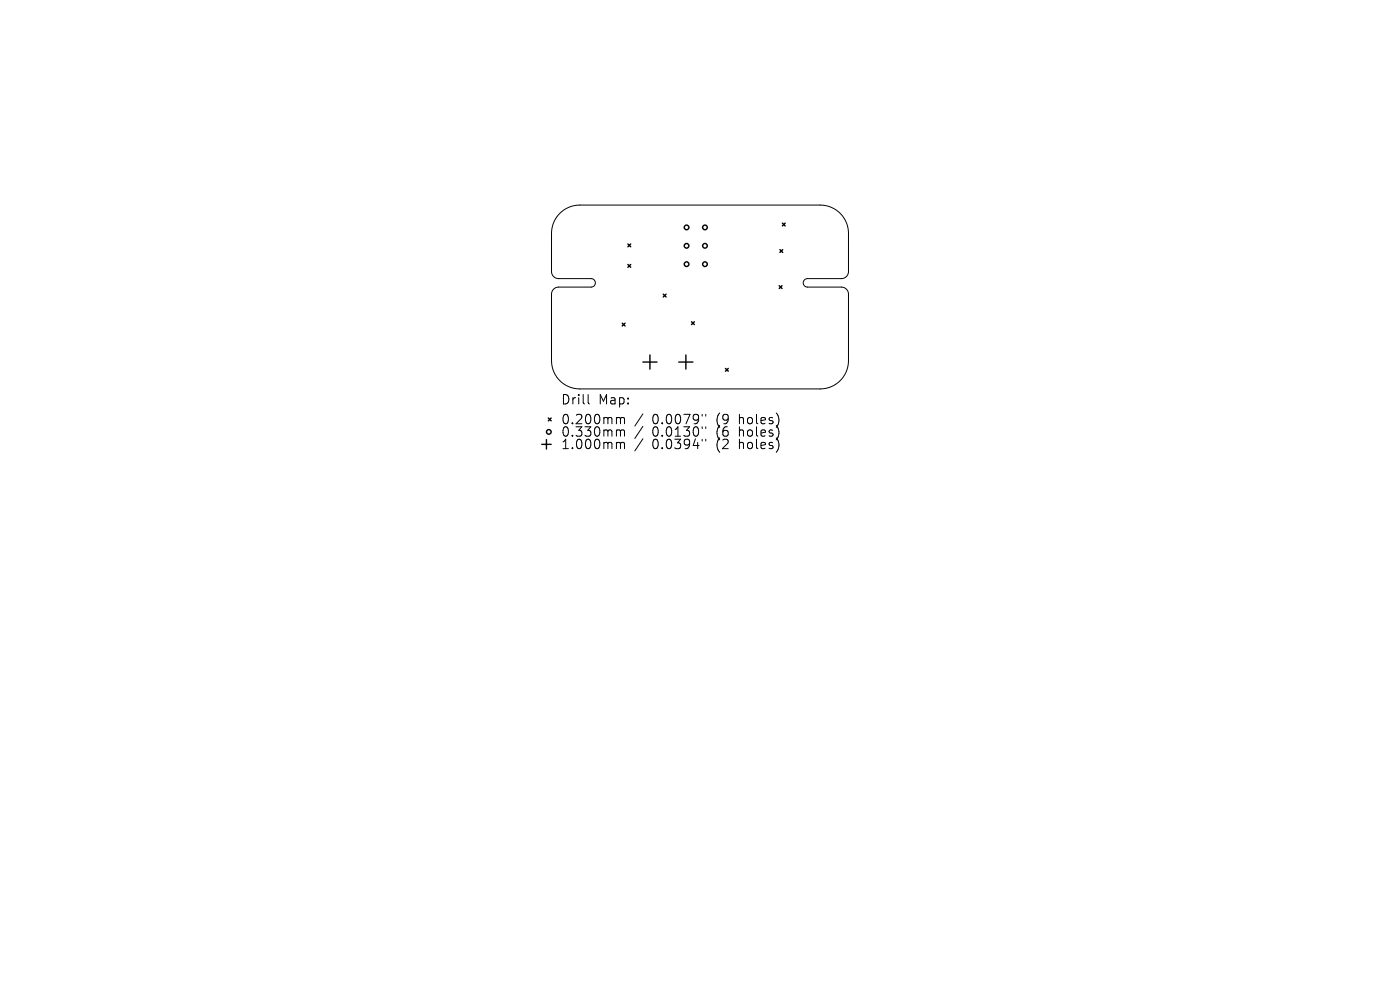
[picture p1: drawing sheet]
<svg xmlns="http://www.w3.org/2000/svg" width="297mm" height="210mm" viewBox="0 0 297 210" stroke-linecap="round" stroke-linejoin="round" font-family="sans-serif">
<defs><g id="words">
<g font-size="2.8">
<text x="118.9" y="86.1">Drill</text>
<text x="126.9" y="86.1">Map:</text>
<text x="118.9" y="90.3">0.200mm</text>
<text x="118.9" y="92.9">0.330mm</text>
<text x="118.9" y="95.6">1.000mm</text>
<text x="138.4" y="90.3">0.0079&quot;</text>
<text x="138.4" y="92.9">0.0130&quot;</text>
<text x="138.4" y="95.6">0.0394&quot;</text>
<text x="152.1" y="90.3">(9</text>
<text x="152.1" y="92.9">(6</text>
<text x="152.1" y="95.6">(2</text>
<text x="157.1" y="90.3">holes)</text>
<text x="157.1" y="92.9">holes)</text>
<text x="157.1" y="95.6">holes)</text>
</g>
</g></defs>
<g fill="none" stroke="#000" stroke-width=".21">
<path d="M118.8 45.3a6 6 0 0 1 4.2-1.8h51a6 6 0 0 1 6 6v8.1a1.5 1.5 0 0 1-1.5 1.5h-7.2a.9 .9 0 0 0-.9 .9 .9 .9 0 0 0 .9 .9h7.2a1.5 1.5 0 0 1 1.5 1.5v14.1a6 6 0 0 1-6 6h-51a6 6 0 0 1-6-6v-14.1a1.5 1.5 0 0 1 1.5-1.5h6.9a.9 .9 0 0 0 .9-.9 .9 .9 0 0 0-.9-.9h-6.9a1.5 1.5 0 0 1-1.5-1.5v-8.1a6 6 0 0 1 1.8-4.2zM124.8 83.7v1.7l.3 .3M131.1 88.6h.2l.3 .2M131.1 91.2h.2l.3 .3M131.1 93.8l.4 .1 .1 .2M131.6 88.8l.3-.2 .5 .1 .1 1.2M131.6 88.8v1.1M131.6 91.5v1M131.6 94.1v1.1M131.6 91.5l.3-.3 .5 .1 .1 1.2M131.6 94.1l.3-.3 .5 .1 .1 1.3M136.4 87.8l-1.7 2.6"/>
<path d="M136.4 90.4l-1.7 2.6M136.4 93.1l-1.7 2.5M149 87.9v.4M149 90.5v.4M149 93.2v.4M149.7 87.9v.4M149.7 90.5v.4M149.7 93.2v.4"/>
</g>
<g fill="none" stroke="#000" stroke-width=".3">
<path d="M133.2 51.8l.6 .6M133.2 56.1l.6 .6M133.8 51.8l-.6 .6M133.8 56.1l-.6 .6M165.5 53l.6 .6M166 47.3l.6 .6M166.1 53l-.6 .6M166.6 47.3l-.6 .6M132 68.6l.6 .6M132.6 68.6l-.6 .6M136.4 76.8h3M137.9 75.3v3"/>
<path d="M140.7 62.4l.6 .6M141.3 62.4l-.6 .6M144 76.8h3M145.5 75.3v3M146.7 68.3l.6 .6M147.3 68.3l-.6 .6M153.9 78.2l.6 .6M154.5 78.2l-.6 .6M165.3 60.6l.6 .6M165.9 60.6l-.6 .6M114.9 94.3h2M115.9 93.3v2"/>
<path d="M116.3 88.7l.6 .6M116.9 88.7l-.6 .6"/>
<circle cx="145.7" cy="56" r=".49"/>
<circle cx="145.7" cy="52.1" r=".49"/>
<circle cx="145.7" cy="48.2" r=".49"/>
<circle cx="149.6" cy="56" r=".49"/>
<circle cx="149.6" cy="52.1" r=".5"/>
<circle cx="149.6" cy="48.2" r=".5"/>
<circle cx="116.4" cy="91.6" r=".49"/>
</g>
<use href="#words"/>
</svg>
